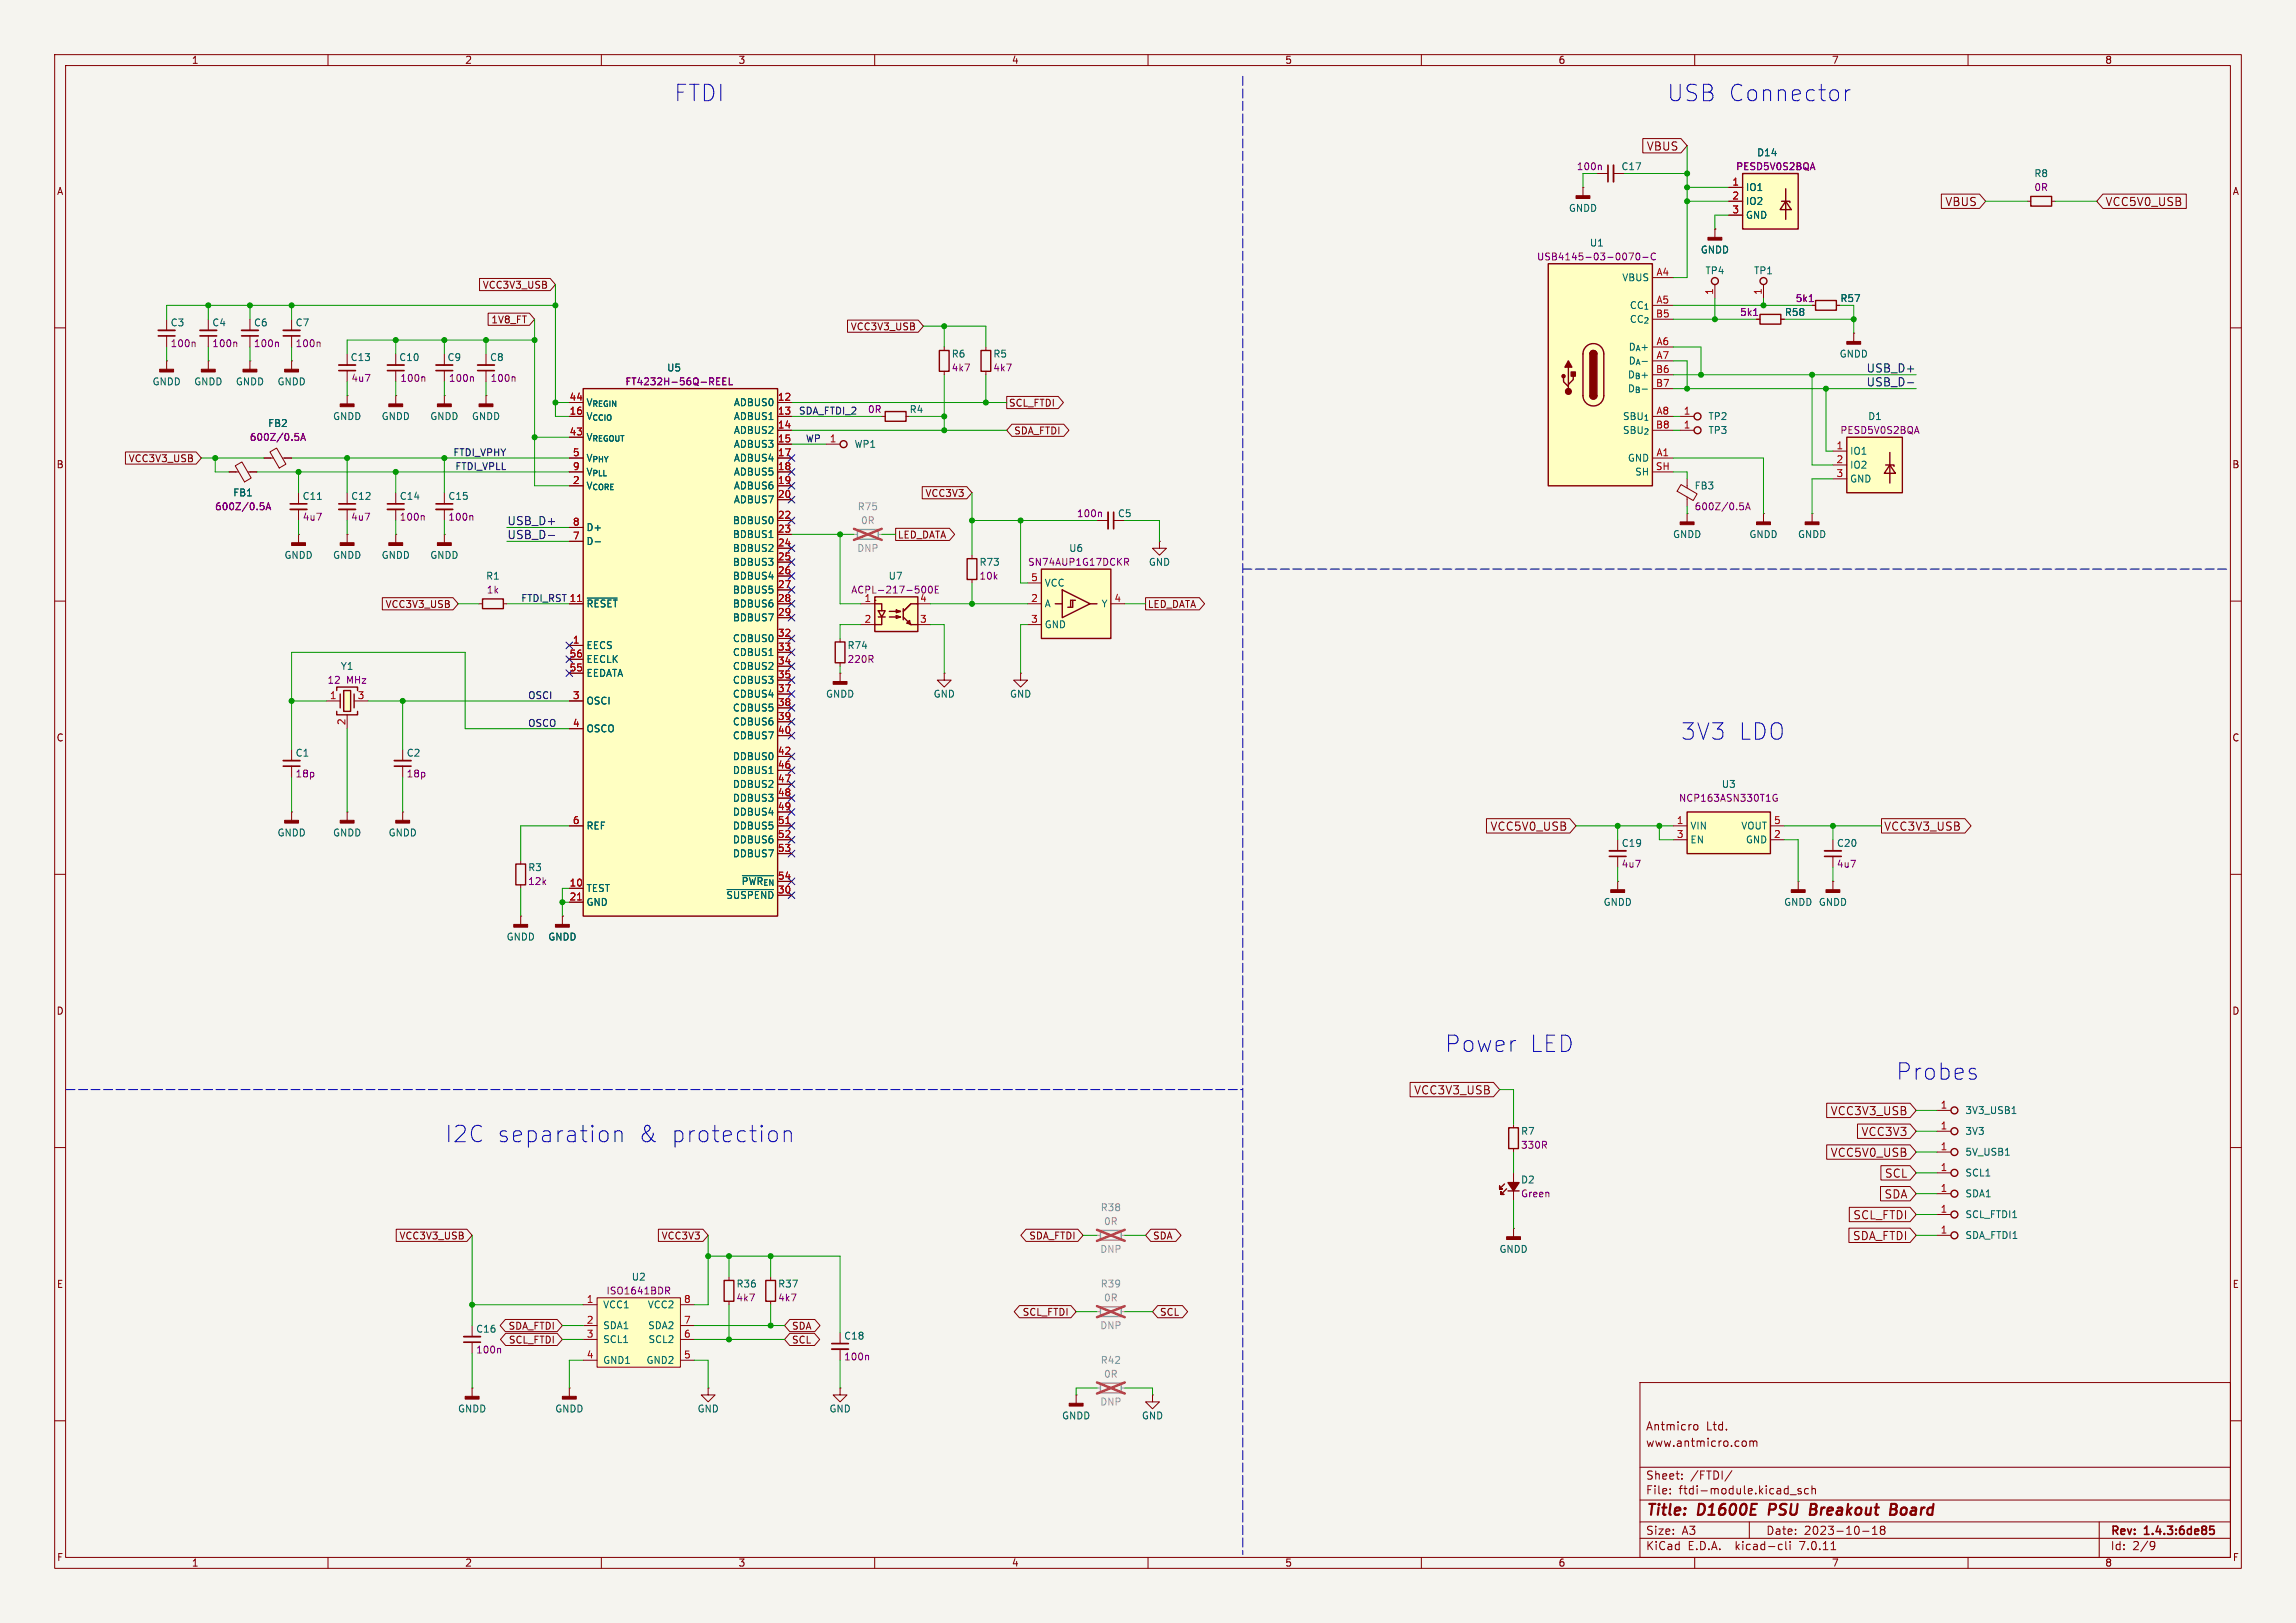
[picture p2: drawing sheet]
<svg xmlns="http://www.w3.org/2000/svg" width="420mm" height="297mm" viewBox="0 0 420 297" stroke-linecap="round" stroke-linejoin="round" font-family="sans-serif">
<defs><g id="words">
<g font-size="4.2" fill="#0000c2">
<text x="123.2" y="18.8">FTDI</text>
<text x="304.8" y="18.8">USB Connector</text>
<text x="307.3" y="135.6">3V3</text>
<text x="317.8" y="135.6">LDO</text>
<text x="264.2" y="192.8">Power</text>
<text x="279.6" y="192.8">LED</text>
<text x="346.7" y="197.9">Probes</text>
<text x="81.3" y="209.3">I2C</text>
<text x="90.7" y="209.3">separation</text>
<text x="116.4" y="209.3">&amp;</text>
<text x="122.2" y="209.3">protection</text>
</g>
<g font-size="2.8" fill="#840000">
<text x="301" y="277.9">Title:</text>
<text x="310.6" y="277.9">D1600E</text>
<text x="324.4" y="277.9">PSU</text>
<text x="332.7" y="277.9">Breakout</text>
<text x="348.2" y="277.9">Board</text>
</g>
<g font-size="2.1" fill="#840000">
<text x="301.2" y="27.8">VBUS</text>
<text x="355.8" y="37.9">VBUS</text>
<text x="385" y="37.9">VCC5V0_USB</text>
<text x="272.6" y="152.2">VCC5V0_USB</text>
<text x="344.5" y="152.2">VCC3V3_USB</text>
<text x="258.6" y="200.5">VCC3V3_USB</text>
<text x="334.8" y="204.3">VCC3V3_USB</text>
<text x="340.4" y="208.1">VCC3V3</text>
<text x="334.8" y="211.9">VCC5V0_USB</text>
<text x="344.7" y="215.7">SCL</text>
<text x="344.7" y="219.5">SDA</text>
<text x="338.9" y="227.1">SDA_FTDI</text>
<text x="338.9" y="223.3">SCL_FTDI</text>
<text x="301" y="262">Antmicro</text>
<text x="312.1" y="262">Ltd.</text>
<text x="301" y="265">www.antmicro.com</text>
<text x="301" y="273.7">File:</text>
<text x="301" y="271">Sheet:</text>
<text x="307.1" y="273.7">ftdi-module.kicad_sch</text>
<text x="309.2" y="271">/FTDI/</text>
<text x="301" y="281.1">Size:</text>
<text x="307.6" y="281.1">A3</text>
<text x="323" y="281.1">Date:</text>
<text x="330" y="281.1">2023-10-18</text>
<text x="386" y="281.3">Rev:</text>
<text x="392.4" y="281.3">1.4.3:6de85</text>
<text x="301" y="283.9">KiCad</text>
<text x="308.7" y="283.9">E.D.A.</text>
<text x="317.6" y="283.9">kicad-cli</text>
<text x="329.5" y="283.9">7.0.11</text>
<text x="386" y="283.9">Id:</text>
<text x="390.1" y="283.9">2/9</text>
</g>
<g font-size="2.1" fill="#0f0f0f">
<text x="341.4" y="68.3">USB_D+</text>
<text x="341.4" y="70.8">USB_D-</text>
<text x="92.7" y="98.8">USB_D-</text>
<text x="92.7" y="96.2">USB_D+</text>
</g>
<g font-size="1.8" fill="#840000">
<text x="35" y="11.9">1</text>
<text x="85" y="11.9">2</text>
<text x="135" y="11.9">3</text>
<text x="185" y="11.9">4</text>
<text x="235" y="11.9">5</text>
<text x="285" y="11.9">6</text>
<text x="335" y="11.9">7</text>
<text x="385" y="11.9">8</text>
<text x="10.3" y="35.9">A</text>
<text x="408.3" y="35.9">A</text>
<text x="88.2" y="53">VCC3V3_USB</text>
<text x="89.8" y="59.4">1V8_FT</text>
<text x="155.5" y="60.6">VCC3V3_USB</text>
<text x="184.5" y="74.6">SCL_FTDI</text>
<text x="185.4" y="79.7">SDA_FTDI</text>
<text x="10.3" y="85.9">B</text>
<text x="23.4" y="84.8">VCC3V3_USB</text>
<text x="408.2" y="85.9">B</text>
<text x="169.2" y="91.1">VCC3V3</text>
<text x="164.1" y="98.7">LED_DATA</text>
<text x="70.4" y="111.4">VCC3V3_USB</text>
<text x="209.9" y="111.4">LED_DATA</text>
<text x="10.3" y="135.9">C</text>
<text x="408.2" y="135.9">C</text>
<text x="10.3" y="185.9">D</text>
<text x="408.2" y="185.9">D</text>
<text x="73" y="227">VCC3V3_USB</text>
<text x="120.9" y="227">VCC3V3</text>
<text x="188.2" y="227">SDA_FTDI</text>
<text x="210.8" y="227">SDA</text>
<text x="10.3" y="235.9">E</text>
<text x="408.3" y="235.9">E</text>
<text x="92.9" y="243.5">SDA_FTDI</text>
<text x="144.8" y="243.5">SDA</text>
<text x="187" y="241">SCL_FTDI</text>
<text x="212.1" y="241">SCL</text>
<text x="93" y="246.1">SCL_FTDI</text>
<text x="144.8" y="246.1">SCL</text>
<text x="10.3" y="285.9">F</text>
<text x="35" y="286.9">1</text>
<text x="85" y="286.9">2</text>
<text x="135" y="286.9">3</text>
<text x="185" y="286.9">4</text>
<text x="235" y="286.9">5</text>
<text x="285" y="286.9">6</text>
<text x="335" y="286.9">7</text>
<text x="385" y="286.9">8</text>
<text x="408.3" y="285.9">F</text>
</g>
<g font-size="1.8" fill="#006464">
<text x="321.3" y="28.8">D14</text>
<text x="296.5" y="31.3">C17</text>
<text x="319.3" y="35.2">IO1</text>
<text x="372" y="32.6">R8</text>
<text x="286.9" y="39">GNDD</text>
<text x="319.3" y="37.7">IO2</text>
<text x="319.3" y="40.2">GND</text>
<text x="290.7" y="45.3">U1</text>
<text x="311" y="46.6">GNDD</text>
<text x="296.6" y="51.7">VBUS</text>
<text x="311.9" y="50.4">TP4</text>
<text x="320.8" y="50.4">TP1</text>
<text x="31.1" y="59.9">C3</text>
<text x="38.7" y="59.9">C4</text>
<text x="46.4" y="59.9">C6</text>
<text x="54" y="59.9">C7</text>
<text x="298" y="56.7">CC_{1}</text>
<text x="298" y="59.3">CC_{2}</text>
<text x="326.4" y="58">R58</text>
<text x="336.6" y="55.5">R57</text>
<text x="174" y="65.6">R6</text>
<text x="181.6" y="65.6">R5</text>
<text x="297.8" y="64.4">D_{A}+</text>
<text x="336.4" y="65.6">GNDD</text>
<text x="27.8" y="70.7">GNDD</text>
<text x="35.4" y="70.7">GNDD</text>
<text x="43.1" y="70.7">GNDD</text>
<text x="50.7" y="70.7">GNDD</text>
<text x="64" y="66.3">C13</text>
<text x="72.9" y="66.3">C10</text>
<text x="81.8" y="66.3">C9</text>
<text x="89.5" y="66.3">C8</text>
<text x="121.9" y="68.2">U5</text>
<text x="297.7" y="69.4">D_{B}+</text>
<text x="297.7" y="72">D_{B}-</text>
<text x="297.8" y="66.9">D_{A}-</text>
<text x="60.8" y="77.1">GNDD</text>
<text x="69.7" y="77.1">GNDD</text>
<text x="78.6" y="77.1">GNDD</text>
<text x="86.2" y="77.1">GNDD</text>
<text x="107.2" y="77.1">V_{CCIO}</text>
<text x="107.2" y="74.5">V_{REGIN}</text>
<text x="134.2" y="74.5">ADBUS0</text>
<text x="134.2" y="77.1">ADBUS1</text>
<text x="166.3" y="75.8">R4</text>
<text x="296.7" y="77.1">SBU_{1}</text>
<text x="312.4" y="77.1">TP2</text>
<text x="341.6" y="77.1">D1</text>
<text x="49" y="78.3">FB2</text>
<text x="107.2" y="80.9">V_{REGOUT}</text>
<text x="134.2" y="79.6">ADBUS2</text>
<text x="134.2" y="82.1">ADBUS3</text>
<text x="156.2" y="82.1">WP1</text>
<text x="296.7" y="79.6">SBU_{2}</text>
<text x="312.4" y="79.6">TP3</text>
<text x="338.3" y="83.4">IO1</text>
<text x="107.2" y="89.8">V_{CORE}</text>
<text x="107.2" y="84.7">V_{PHY}</text>
<text x="107.2" y="87.2">V_{PLL}</text>
<text x="134.2" y="84.7">ADBUS4</text>
<text x="134.2" y="87.2">ADBUS5</text>
<text x="134.2" y="89.8">ADBUS6</text>
<text x="297.7" y="84.7">GND</text>
<text x="299" y="87.2">SH</text>
<text x="309.9" y="89.8">FB3</text>
<text x="338.3" y="86">IO2</text>
<text x="338.3" y="88.5">GND</text>
<text x="42.6" y="91">FB1</text>
<text x="55.3" y="91.7">C11</text>
<text x="64.1" y="91.7">C12</text>
<text x="73" y="91.7">C14</text>
<text x="81.9" y="91.7">C15</text>
<text x="134.2" y="92.3">ADBUS7</text>
<text x="204.4" y="94.8">C5</text>
<text x="107.2" y="99.9">D-</text>
<text x="107.2" y="97.4">D+</text>
<text x="134" y="96.1">BDBUS0</text>
<text x="134" y="98.7">BDBUS1</text>
<text x="134" y="101.2">BDBUS2</text>
<text x="195.5" y="101.2">U6</text>
<text x="305.9" y="98.7">GNDD</text>
<text x="319.9" y="98.7">GNDD</text>
<text x="328.8" y="98.7">GNDD</text>
<text x="51.9" y="102.5">GNDD</text>
<text x="60.8" y="102.5">GNDD</text>
<text x="69.7" y="102.5">GNDD</text>
<text x="78.6" y="102.5">GNDD</text>
<text x="88.8" y="106.3">R1</text>
<text x="134" y="103.7">BDBUS3</text>
<text x="134" y="106.3">BDBUS4</text>
<text x="162.5" y="106.3">U7</text>
<text x="179.1" y="103.7">R73</text>
<text x="191" y="107.5">VCC</text>
<text x="210.1" y="103.7">GND</text>
<text x="107.2" y="111.4">~{RESET}</text>
<text x="134" y="108.8">BDBUS5</text>
<text x="134" y="111.4">BDBUS6</text>
<text x="134" y="113.9">BDBUS7</text>
<text x="191" y="111.4">A</text>
<text x="201.4" y="111.4">Y</text>
<text x="107.2" y="119">EECS</text>
<text x="134" y="117.7">CDBUS0</text>
<text x="154.9" y="119">R74</text>
<text x="191" y="115.2">GND</text>
<text x="62.2" y="122.8">Y1</text>
<text x="107.2" y="124.1">EEDATA</text>
<text x="107.2" y="121.5">EECLK</text>
<text x="134" y="120.2">CDBUS1</text>
<text x="134" y="122.8">CDBUS2</text>
<text x="134" y="125.3">CDBUS3</text>
<text x="107.2" y="129.1">OSCI</text>
<text x="134" y="127.9">CDBUS4</text>
<text x="134" y="130.4">CDBUS5</text>
<text x="151" y="127.9">GNDD</text>
<text x="170.7" y="127.9">GND</text>
<text x="184.7" y="127.9">GND</text>
<text x="107.2" y="134.2">OSCO</text>
<text x="134" y="132.9">CDBUS6</text>
<text x="134" y="135.5">CDBUS7</text>
<text x="54" y="138.7">C1</text>
<text x="74.3" y="138.7">C2</text>
<text x="134" y="139.3">DDBUS0</text>
<text x="134" y="141.8">DDBUS1</text>
<text x="134" y="144.4">DDBUS2</text>
<text x="134" y="146.9">DDBUS3</text>
<text x="134" y="149.5">DDBUS4</text>
<text x="314.9" y="144.4">U3</text>
<text x="50.7" y="153.3">GNDD</text>
<text x="60.8" y="153.3">GNDD</text>
<text x="71" y="153.3">GNDD</text>
<text x="107.2" y="152">REF</text>
<text x="134" y="152">DDBUS5</text>
<text x="134" y="154.5">DDBUS6</text>
<text x="296.6" y="155.2">C19</text>
<text x="309.1" y="152">VIN</text>
<text x="309.1" y="154.5">EN</text>
<text x="318.4" y="152">VOUT</text>
<text x="319.3" y="154.5">GND</text>
<text x="335.9" y="155.2">C20</text>
<text x="96.5" y="159.6">R3</text>
<text x="134" y="157.1">DDBUS7</text>
<text x="107.2" y="163.4">TEST</text>
<text x="107.2" y="166">GND</text>
<text x="132.8" y="164.7">~{SUSPEND}</text>
<text x="135.5" y="162.2">~{PWR_{EN}}</text>
<text x="293.2" y="166">GNDD</text>
<text x="326.3" y="166">GNDD GNDD</text>
<text x="92.6" y="172.3">GNDD</text>
<text x="100.2" y="172.3">GNDD</text>
<text x="278.1" y="207.9">R7</text>
<text x="359.4" y="204.1">3V3_USB1</text>
<text x="359.4" y="207.9">3V3</text>
<text x="359.4" y="211.7">5V_USB1</text>
<text x="359.4" y="215.5">SCL1</text>
<text x="278.1" y="216.8">D2</text>
<text x="359.4" y="219.3">SDA1</text>
<text x="359.4" y="223.1">SCL_FTDI1</text>
<text x="359.4" y="226.9">SDA_FTDI1</text>
<text x="274.2" y="229.5">GNDD</text>
<text x="110.2" y="239.6">VCC1</text>
<text x="115.5" y="234.5">U2</text>
<text x="118.4" y="239.6">VCC2</text>
<text x="134.6" y="235.8">R36</text>
<text x="142.2" y="235.8">R37</text>
<text x="87" y="244.1">C16</text>
<text x="110.2" y="243.4">SDA1</text>
<text x="110.2" y="246">SCL1</text>
<text x="118.5" y="243.4">SDA2</text>
<text x="118.5" y="246">SCL2</text>
<text x="154.3" y="245.3">C18</text>
<text x="110.2" y="249.8">GND1</text>
<text x="118.2" y="249.8">GND2</text>
<text x="83.7" y="258.7">GNDD</text>
<text x="101.5" y="258.7">GNDD</text>
<text x="127.5" y="258.7">GND</text>
<text x="151.6" y="258.7">GND</text>
<text x="194.2" y="259.9">GNDD</text>
<text x="208.8" y="259.9">GND</text>
</g>
<text font-size="1.8" fill="#009600" x="288.3" y="31.3">100n</text>
<g font-size="1.8" fill="#a90000">
<text x="316.8" y="34">1</text>
<text x="316.8" y="36.6">2</text>
<text x="316.8" y="39.1">3</text>
<text x="302.9" y="50.5">A4</text>
<text x="302.8" y="58.2">B5</text>
<text x="302.9" y="55.6">A5</text>
<text x="313.4" y="54" transform="rotate(-90 313.4 54)">1</text>
<text x="322.3" y="54" transform="rotate(-90 322.3 54)">1</text>
<text x="302.9" y="63.2">A6</text>
<text x="302.9" y="65.8">A7</text>
<text x="302.8" y="68.3">B6</text>
<text x="302.8" y="70.9">B7</text>
<text x="104.1" y="75.9">16</text>
<text x="104.1" y="73.4">44</text>
<text x="142.2" y="73.4">12</text>
<text x="142.2" y="75.9">13</text>
<text x="302.9" y="75.9">A8</text>
<text x="307.9" y="75.9">1</text>
<text x="104.1" y="79.8">43</text>
<text x="104.7" y="83.6">5</text>
<text x="142.2" y="78.5">14</text>
<text x="142.2" y="81">15</text>
<text x="142.2" y="83.6">17</text>
<text x="151.7" y="81">1</text>
<text x="302.8" y="78.5">B8</text>
<text x="302.9" y="83.6">A1</text>
<text x="307.9" y="78.5">1</text>
<text x="335.8" y="82.3">1</text>
<text x="104.7" y="88.6">2</text>
<text x="104.7" y="86.1">9</text>
<text x="142.2" y="86.1">18</text>
<text x="142.2" y="88.6">19</text>
<text x="302.8" y="86.1">SH</text>
<text x="335.8" y="84.8">2</text>
<text x="335.8" y="87.4">3</text>
<text x="142.2" y="91.2">20</text>
<text x="142.2" y="95">22</text>
<text x="104.7" y="98.8">7</text>
<text x="104.7" y="96.3">8</text>
<text x="142.2" y="97.5">23</text>
<text x="142.2" y="100.1">24</text>
<text x="142.2" y="102.6">25</text>
<text x="142.2" y="105.2">26</text>
<text x="142.2" y="107.7">27</text>
<text x="188.5" y="106.4">5</text>
<text x="104.1" y="110.2">11</text>
<text x="142.2" y="110.2">28</text>
<text x="142.2" y="112.8">29</text>
<text x="188.5" y="110.2">2</text>
<text x="203.8" y="110.2">4</text>
<text x="104.7" y="117.9">1</text>
<text x="142.2" y="116.6">32</text>
<text x="142.2" y="119.1">33</text>
<text x="158" y="114">2</text>
<text x="168.2" y="114">3</text>
<text x="188.5" y="114">3</text>
<text x="104.1" y="122.9">55</text>
<text x="104.1" y="120.4">56</text>
<text x="142.2" y="121.7">34</text>
<text x="142.2" y="124.2">35</text>
<text x="60.3" y="128">1</text>
<text x="65.3" y="128">3</text>
<text x="104.7" y="128">3</text>
<text x="142.2" y="126.7">37</text>
<text x="142.2" y="129.3">38</text>
<text x="142.2" y="131.8">39</text>
<text x="63.2" y="132.8" transform="rotate(-90 63.2 132.8)">2</text>
<text x="104.7" y="133.1">4</text>
<text x="142.2" y="134.4">40</text>
<text x="142.2" y="138.2">42</text>
<text x="142.2" y="140.7">46</text>
<text x="142.2" y="143.3">47</text>
<text x="142.2" y="145.8">48</text>
<text x="142.2" y="148.3">49</text>
<text x="104.7" y="150.9">6</text>
<text x="142.2" y="150.9">51</text>
<text x="142.2" y="153.4">52</text>
<text x="142.2" y="156">53</text>
<text x="306.6" y="150.9">1</text>
<text x="306.6" y="153.4">3</text>
<text x="324.4" y="153.4">2</text>
<text x="324.4" y="150.9">5</text>
<text x="142.2" y="161">54</text>
<text x="104.1" y="162.3">10</text>
<text x="104.1" y="164.8">21</text>
<text x="142.2" y="163.6">30</text>
<text x="354.9" y="202.9">1</text>
<text x="354.9" y="206.8">1</text>
<text x="354.9" y="210.6">1</text>
<text x="354.9" y="214.4">1</text>
<text x="354.9" y="222">1</text>
<text x="354.9" y="218.2">1</text>
<text x="354.9" y="225.8">1</text>
<text x="107.2" y="238.5">1</text>
<text x="125" y="238.5">8</text>
<text x="107.2" y="242.3">2</text>
<text x="107.2" y="244.9">3</text>
<text x="125" y="244.9">6</text>
<text x="125" y="242.3">7</text>
<text x="107.2" y="248.7">4</text>
<text x="125" y="248.7">5</text>
</g>
<g font-size="1.8" fill="#840084">
<text x="317.5" y="31.3">PESD5V0S2BQA</text>
<text x="372" y="35.2">0R</text>
<text x="281.1" y="47.9">USB4145-03-0070-C</text>
<text x="318.2" y="58">5k1</text>
<text x="328.4" y="55.5">5k1</text>
<text x="31.1" y="63.7">100n</text>
<text x="38.7" y="63.7">100n</text>
<text x="46.4" y="63.7">100n</text>
<text x="54" y="63.7">100n</text>
<text x="64.2" y="70.1">4u7</text>
<text x="73.1" y="70.1">100n</text>
<text x="82" y="70.1">100n</text>
<text x="89.6" y="70.1">100n</text>
<text x="114.3" y="70.7">FT4232H-56Q-REEL</text>
<text x="174" y="68.2">4k7</text>
<text x="181.6" y="68.2">4k7</text>
<text x="158.7" y="75.8">0R</text>
<text x="45.6" y="80.9">600Z/0.5A</text>
<text x="336.5" y="79.6">PESD5V0S2BQA</text>
<text x="39.2" y="93.6">600Z/0.5A</text>
<text x="55.3" y="95.5">4u7</text>
<text x="64.1" y="95.5">4u7</text>
<text x="73" y="95.5">100n</text>
<text x="81.9" y="95.5">100n</text>
<text x="196.9" y="94.8">100n</text>
<text x="309.9" y="93.6">600Z/0.5A</text>
<text x="179.1" y="106.3">10k</text>
<text x="188" y="103.7">SN74AUP1G17DCKR</text>
<text x="89" y="108.8">1k</text>
<text x="155.6" y="108.8">ACPL-217-500E</text>
<text x="158" y="110.2">1</text>
<text x="168.2" y="110.2">4</text>
<text x="59.8" y="125.3">12</text>
<text x="63.4" y="125.3">MHz</text>
<text x="154.9" y="121.5">220R</text>
<text x="54" y="142.5">18p</text>
<text x="74.3" y="142.5">18p</text>
<text x="307" y="146.9">NCP163ASN330T1G</text>
<text x="296.5" y="159">4u7</text>
<text x="335.9" y="159">4u7</text>
<text x="96.5" y="162.2">12k</text>
<text x="278.1" y="210.4">330R</text>
<text x="278.1" y="219.3">Green</text>
<text x="110.8" y="237.1">ISO1641BDR</text>
<text x="134.6" y="238.4">4k7</text>
<text x="142.2" y="238.4">4k7</text>
<text x="87" y="247.9">100n</text>
<text x="154.3" y="249.1">100n</text>
</g>
<g font-size="1.8" fill="#0f0f0f">
<text x="146" y="75.9">SDA_FTDI_2</text>
<text x="82.8" y="83.6">FTDI_VPHY</text>
<text x="147.3" y="81">WP</text>
<text x="83.2" y="86.1">FTDI_VPLL</text>
<text x="95.2" y="110.2">FTDI_RST 11</text>
<text x="96.5" y="128">OSCI</text>
<text x="96.5" y="133.1">OSCO</text>
</g>
<g font-size="1.8" fill="#939391">
<text x="156.8" y="93.6">R75</text>
<text x="201.3" y="221.8">R38</text>
<text x="201.3" y="235.8">R39</text>
<text x="201.3" y="249.8">R42</text>
</g>
<g font-size="1.8" fill="#9c9b98">
<text x="156.7" y="101.2">DNP</text>
<text x="157.4" y="96.1">0R</text>
<text x="201.9" y="224.4">0R</text>
<text x="201.2" y="229.5">DNP</text>
<text x="201.9" y="238.4">0R</text>
<text x="201.2" y="243.4">DNP</text>
<text x="201.2" y="257.4">DNP</text>
<text x="201.9" y="252.3">0R</text>
</g>
</g></defs>
<path d="M0 0h420v297h-420z" fill="#f5f4ef" stroke="#f5f4ef" stroke-width=".18"/>
<g fill="none" stroke="#840000" stroke-width=".18">
<path d="M10 10h400v277h-400zM12 12h396v273h-396zM60 10v2M110 10v2M160 10v2M210 10v2M260 10v2M310 10v2M360 10v2M10 60h2M408 60h2M10 110h2"/>
<path d="M408 110h2M10 160h2M408 160h2M10 210h2M408 210h2M10 260h2M300 253h108v32h-108zM408 260h2M300 278.5h108M300 274.5h108M300 268.5h108M305.5 273.2v.2"/>
<path d="M305.5 272.5v.1M307.7 270.5v.2M307.7 269.8v.1M309.9 260.8l.4-.1 .3 .3v.4l-.2 .2-.3 .1-.2-.2M316.8 269.1l-1.3 1.9M319.2 263.7l.2 .3v.4l-.2 .3M320 278.5v3M320.1 263.8l.4-.1 .2 .2M320.1 263.7v1M320.7 263.9l.2-.2 .4 .1 .1 .9M320.7 263.9v.8M327.4 273.5h1.2"/>
<path d="M329.4 272.5l-.3-.1-.2 .2v.2l.5 .2v.3h-.5M330.8 272.5l-.4-.1-.3 .3v.4l.1 .2h.6M331.4 272.5l.3-.1 .3 .1 .1 .9M331.4 271.9v1.5M342.5 279.7l.4-.4v1.5M344.2 279.9l-.3 .3v.3l.3 .3h.3l.3-.3-.1-.4-.2-.2M344.2 279.9l-.3-.3 .3-.3h.3l.3 .3-.3 .3M344.2 279.9h.3M384 278.5v6.5M60 285v2M110 285v2M160 285v2"/>
<path d="M210 285v2M260 285v2M300 281.5h108M310 285v2M325.6 282.6l.4 .1M326 283.5l-.4 .1M326.7 282.1v1.3l.2 .2M327.4 282.1v.1M327.4 282.6v1M334.9 283.6h.9M340.7 280.2h1.2M342.5 280.8h.9"/>
<path d="M360 285v2M393.6 282.1l.5 .1a.99 .99 0 0 1-.4 1.4h-.3M394.2 282.7l-.3 .3h-.3"/>
</g>
<path d="M404.3 279.3h.7M404.3 279.9h.5l.2 .2-.1 .6h-.6" fill="none" stroke="#840000" stroke-width=".3"/>
<path d="M323.8 275.2l-.3 2M331.2 276.2h.6M331.3 275.2h.7M331.8 276.2l.3 .1M332 277.1l-.9 .1M332 276.1l-.2 .1M345.8 276.2h.7M346 275.2h.6a.49 .49 0 0 1 .4 .5 .49 .49 0 0 1-.5 .5M346.5 276.2l.3 .1a.58 .58 0 0 1-.3 .9h-.8" fill="none" stroke="#840000" stroke-width=".4"/>
<path d="M322.6 94v1.5z" fill="#ffffc2"/>
<path d="M321.3 95.5h2.5v.5h-2.5z" fill="#840000" stroke="#840000" stroke-width=".18"/>
<path d="M321.3 58.4h.6M322.6 52.1v2.5M325.8 58.4h.6M322.6 94h.1M322.6 94v1.5" fill="none" stroke="#840000" stroke-width=".18"/>
<g fill="none" stroke="#840000" stroke-width=".25">
<path d="M321.9 57.5h3.9v1.8h-3.9z"/>
<circle cx="322.6" cy="51.4" r=".63"/>
</g>
<path d="M320.8 57.7h.7" fill="none" stroke="#840084" stroke-width=".18"/>
<path d="M313.7 41.9v1.5z" fill="#ffffc2"/>
<path d="M312.4 43.4h2.6v.5h-2.6z" fill="#840000" stroke="#840000" stroke-width=".18"/>
<path d="M313.7 41.9h.1M313.7 41.9v1.5" fill="none" stroke="#840000" stroke-width=".18"/>
<path d="M86.4 254v1.5z" fill="#ffffc2"/>
<path d="M85.1 255.5h2.5v.5h-2.5z" fill="#840000" stroke="#840000" stroke-width=".18"/>
<path d="M86.4 254h.1M86.4 242.6v2M86.4 245.6v2M86.4 254v1.5" fill="none" stroke="#840000" stroke-width=".18"/>
<path d="M84.8 245.6h3.1" fill="none" stroke="#840000" stroke-width=".3"/>
<path d="M84.8 244.6h3.1" fill="none" stroke="#840000" stroke-width=".33"/>
<path d="M91.4 246.7l.2 .2v.7" fill="none" stroke="#840084" stroke-width=".18"/>
<path d="M104.1 254v1.5z" fill="#ffffc2"/>
<path d="M102.9 255.5h2.5v.5h-2.5z" fill="#840000" stroke="#840000" stroke-width=".18"/>
<path d="M104.1 254h.1M104.1 254v1.5" fill="none" stroke="#840000" stroke-width=".18"/>
<path d="M339.1 61v1.5z" fill="#ffffc2"/>
<path d="M337.8 62.5h2.6v.5h-2.6z" fill="#840000" stroke="#840000" stroke-width=".18"/>
<path d="M331.5 55.9h.6M335.9 55.9h.6M339.1 61h.1M339.1 61v1.5" fill="none" stroke="#840000" stroke-width=".18"/>
<path d="M332.1 55h3.8v1.8h-3.8z" fill="none" stroke="#840000" stroke-width=".25"/>
<path d="M331 55.2h.7" fill="none" stroke="#840084" stroke-width=".18"/>
<path d="M308.6 94v1.5z" fill="#ffffc2"/>
<path d="M307.3 95.5h2.6v.5h-2.6z" fill="#840000" stroke="#840000" stroke-width=".18"/>
<path d="M313.7 52.1v2.5M308.6 94h.1M308.6 94v1.5" fill="none" stroke="#840000" stroke-width=".18"/>
<circle cx="313.7" cy="51.4" r=".63" fill="none" stroke="#840000" stroke-width=".25"/>
<path d="M331.5 94v1.5z" fill="#ffffc2"/>
<path d="M330.2 95.5h2.5v.5h-2.5z" fill="#840000" stroke="#840000" stroke-width=".18"/>
<g fill="none" stroke="#840000" stroke-width=".18">
<path d="M307.5 88.7l2.9 1.7-.7 1.2-2.9-1.7zM308.6 87.6v1.7M308.6 91v1.7M331.5 94h.1M331.5 94v1.5M335.3 82.6h2.5M335.3 85.1h2.5M335.3 87.6h2.5M295.9 153.7v2M295.9 156.7v2.1M106.7 238.8h2.5M109.2 237.5h15.3v12.7h-15.3z"/>
<path d="M124.5 238.8h2.5M133.3 233.7v.6M133.3 238.1v.7M141 233.7v.6M141 238.1v.7M106.7 242.6h2.5M106.7 245.1h2.5M106.7 248.9h2.5M124.5 242.6h2.5M124.5 245.1h2.5M124.5 248.9h2.5M129.5 254v1.3h1.3l-1.3 1.2-1.2-1.2h1.2"/>
<path d="M129.5 254h.1"/>
</g>
<g fill="#ffffc2" stroke="#ffffc2" stroke-width=".18">
<path d="M337.8 80h10.2v10.2h-10.2z"/>
<path d="M109.2 237.5h15.3v12.7h-15.3z"/>
</g>
<path d="M337.8 80h10.2v10.2h-10.2zM344.9 85.1h1.6v.2M345.7 85.1l1 1.5h-2zM345.7 82.8v5.6M132.5 234.3h1.7v3.8h-1.7zM140.1 234.3h1.8v3.8h-1.8z" fill="none" stroke="#840000" stroke-width=".25"/>
<path d="M350.6 78l.4 1.3M318.3 92h.6M318.4 92.5h.3l.2 .2v.5l-.5 .1M319.3 93.3l.4-1.3 .5 1.3M319.4 92.9h.6M121.8 235.5h.5l.2 .3-.1 .3-.6 .1M122.1 236.2l.4 .6" fill="none" stroke="#840084" stroke-width=".18"/>
<path d="M294.4 156.7h3" fill="none" stroke="#840000" stroke-width=".3"/>
<path d="M294.4 155.7h3" fill="none" stroke="#840000" stroke-width=".33"/>
<path d="M30.5 66v1.6z" fill="#ffffc2"/>
<path d="M29.2 67.6h2.5v.5h-2.5z" fill="#840000" stroke="#840000" stroke-width=".18"/>
<path d="M30.5 66h.1M30.5 66v1.6M151.1 81.3h2.6M153.7 116.8v.7M153.7 121.3v.6" fill="none" stroke="#840000" stroke-width=".18"/>
<g fill="none" stroke="#840000" stroke-width=".25">
<path d="M152.8 117.5h1.8v3.8h-1.8z"/>
<circle cx="154.3" cy="81.3" r=".63"/>
</g>
<path d="M156.8 96.9h3.9v1.8h-3.9z" fill="none" stroke="#9c9b98" stroke-width=".25"/>
<path d="M156.2 97.8h.6M160.7 97.8h.6" fill="none" stroke="#9c9b98" stroke-width=".18"/>
<path d="M156.2 96.8l5.1 2M161.3 96.8l-5.1 2" fill="none" stroke="#eb3a3d" stroke-width=".46"/>
<path d="M45.7 66v1.6z" fill="#ffffc2"/>
<path d="M44.4 67.6h2.6v.5h-2.6z" fill="#840000" stroke="#840000" stroke-width=".18"/>
<path d="M45.7 66h.1M45.7 66v1.6" fill="none" stroke="#840000" stroke-width=".18"/>
<path d="M53.3 66v1.6z" fill="#ffffc2"/>
<path d="M52.1 67.6h2.5v.5h-2.5z" fill="#840000" stroke="#840000" stroke-width=".18"/>
<g fill="none" stroke="#840000" stroke-width=".18">
<path d="M45.7 58.4v2.1M53.3 58.4v2.1M45.7 61.5v2M53.3 66h.1M53.3 61.5v2M53.3 66v1.6M307.3 78.7h2.6M41.9 86.4h1.8M43 85.2l1.2-.7 1.7 3-1.2 .7zM45.3 86.4h1.7M48.3 83.8h1.7M49.4 82.7l1.2-.7 1.7 2.9-1.2 .7z"/>
<path d="M51.7 83.8h1.6"/>
</g>
<path d="M44.2 61.5h3M51.8 61.5h3.1" fill="none" stroke="#840000" stroke-width=".3"/>
<path d="M44.2 60.5h3M51.8 60.5h3.1" fill="none" stroke="#840000" stroke-width=".33"/>
<path d="M50.7 62.6l.2 .2v.6M54 79.3h.6M54.1 79.8h.3l.2 .2-.1 .5-.4 .1M58.4 62.6l.1 .2v.6M47.6 92h.6M47.8 92.5h.3l.2 .2-.1 .5-.4 .1M48.7 93.3l.4-1.3 .4 1.3M48.8 92.9h.6M55 80.6l.4-1.3 .5 1.3M55.1 80.2h.6" fill="none" stroke="#840084" stroke-width=".18"/>
<circle cx="310.5" cy="78.7" r=".63" fill="none" stroke="#840000" stroke-width=".25"/>
<path d="M38.1 66v1.6z" fill="#ffffc2"/>
<path d="M36.8 67.6h2.6v.5h-2.6z" fill="#840000" stroke="#840000" stroke-width=".18"/>
<path d="M30.5 58.4v2.1M38.1 58.4v2.1M30.5 61.5v2M38.1 66h.1M38.1 61.5v2M38.1 66v1.6" fill="none" stroke="#840000" stroke-width=".18"/>
<path d="M29 61.5h3M36.6 61.5h3" fill="none" stroke="#840000" stroke-width=".3"/>
<path d="M29 60.5h3M36.6 60.5h3" fill="none" stroke="#840000" stroke-width=".33"/>
<path d="M35.5 62.6l.2 .2v.6M43.1 62.6l.2 .2v.6" fill="none" stroke="#840084" stroke-width=".18"/>
<path d="M276.9 224.8v1.5z" fill="#ffffc2"/>
<path d="M275.6 226.3h2.5v.5h-2.5z" fill="#840000" stroke="#840000" stroke-width=".18"/>
<path d="M370.8 36.8h.7M375.3 36.8h.6M54.6 90.2v2M54.6 93.2v2.1M276.9 205.7v.7M276.9 210.2v.6M276.9 214.6v1.9M276.9 217.8v1.9M276.9 224.8h.1M276.9 224.8v1.5" fill="none" stroke="#840000" stroke-width=".18"/>
<path d="M371.5 35.9h3.8v1.8h-3.8zM275.2 216.7l-.9 .9v-.6v.6h.5h-.5M275.6 217.6l-1 1v-.5v.5h.5h-.5M275.8 217.9h2.1M276 206.4h1.7v3.8h-1.7z" fill="none" stroke="#840000" stroke-width=".25"/>
<path d="M275.8 216.4h2.1l-1 1.5z" fill="#840000" stroke="#840000" stroke-width=".25"/>
<path d="M53.1 92.2h3" fill="none" stroke="#840000" stroke-width=".3"/>
<path d="M53.1 93.2h3" fill="none" stroke="#840000" stroke-width=".33"/>
<path d="M58.1 91.4h.7" fill="none" stroke="#006464" stroke-width=".18"/>
<path d="M63.5 148.6v1.5z" fill="#ffffc2"/>
<path d="M62.2 150.1h2.6v.5h-2.6z" fill="#840000" stroke="#840000" stroke-width=".18"/>
<path d="M161.3 76.2h.6M165.7 76.2h.7M63.5 148.6h.1M63.5 148.6v1.5" fill="none" stroke="#840000" stroke-width=".18"/>
<path d="M161.9 75.3h3.8v1.8h-3.8z" fill="none" stroke="#840000" stroke-width=".25"/>
<path d="M102.9 167.6v1.6z" fill="#ffffc2"/>
<path d="M101.6 169.2h2.5v.5h-2.5z" fill="#840000" stroke="#840000" stroke-width=".18"/>
<path d="M102.9 167.6h.1M102.9 167.6v1.6" fill="none" stroke="#840000" stroke-width=".18"/>
<path d="M95.2 167.6v1.6z" fill="#ffffc2"/>
<path d="M94 169.2h2.5v.5h-2.5z" fill="#840000" stroke="#840000" stroke-width=".18"/>
<path d="M180.3 63.5v.6M180.3 67.9v.7M177.8 101.6v.6M177.8 106v.7M95.2 167.6h.1M95.2 167.6v1.6" fill="none" stroke="#840000" stroke-width=".18"/>
<path d="M179.5 64.1h1.7v3.8h-1.7zM176.9 102.2h1.8v3.8h-1.8z" fill="none" stroke="#840000" stroke-width=".25"/>
<g fill="#ffffc2">
<path d="M193 110.5h1.3z"/>
<path d="M195.8 109.9v1.2z"/>
<path d="M195.3 111.1h.9z"/>
<path d="M196.2 109.9v1.2z"/>
<path d="M195.8 109.9h.9z"/>
<path d="M199.4 110.5h1.3z"/>
<path d="M194.3 108l5.1 2.5-5.1 2.5z"/>
</g>
<path d="M190.5 104.1h12.7v12.7h-12.7z" fill="#ffffc2" stroke="#ffffc2" stroke-width=".18"/>
<path d="M190.5 104.1h12.7v12.7h-12.7zM193 110.5h1.3M194.3 108l5.1 2.5-5.1 2.5zM196.2 109.9v1.2h-.9M196.7 109.9h-.9v1.2M199.4 110.5h1.3" fill="none" stroke="#840000" stroke-width=".25"/>
<path d="M200.7 95.3h2M203.7 95.3h2M188 110.5h2.5M188 114.3h2.5M188 106.7h2.5M203.2 110.5h2.5M53.3 137.2v2M53.3 140.2v2" fill="none" stroke="#840000" stroke-width=".18"/>
<path d="M201.3 93.7l.2 .2v.7M205.7 102.2h.5l.2 .2-.1 .4h-.6M206 102.8l.4 .6" fill="none" stroke="#840084" stroke-width=".18"/>
<path d="M203.7 93.7v3.1M51.8 140.2h3.1" fill="none" stroke="#840000" stroke-width=".3"/>
<path d="M202.7 93.7v3.1M51.8 139.2h3.1" fill="none" stroke="#840000" stroke-width=".33"/>
<path d="M53.3 148.6v1.5z" fill="#ffffc2"/>
<path d="M52.1 150.1h2.5v.5h-2.5z" fill="#840000" stroke="#840000" stroke-width=".18"/>
<path d="M53.3 148.6h.1M53.3 148.6v1.5" fill="none" stroke="#840000" stroke-width=".18"/>
<path d="M160.7 112.9h1.2z" fill="#ffffc2"/>
<path d="M162.7 112.9h2M162.7 111.9h2M165.2 111.4v2" fill="none" stroke="#ffffc2" stroke-width=".18"/>
<g fill="#ffffc2">
<path d="M165.2 112.9l1.3 1.3z"/>
<path d="M166.5 110.6l-1.3 1.3z"/>
<path d="M166.4 114l.2 .3z"/>
<path d="M166.6 110.5l-1.2 1.3z"/>
<path d="M166.6 114.3h1.3z"/>
<path d="M166.6 110.5h1.3z"/>
<path d="M161.3 113v1.3h-1.3z"/>
<path d="M160 110.5h1.3v1.3z"/>
<path d="M160.7 111.8h1.2l-.6 1.1z"/>
<path d="M164 112.6l.7 .3-.7 .3z"/>
<path d="M164 111.6l.7 .3-.7 .2z"/>
<path d="M165.9 114l.5-.5 .1 .7z"/>
</g>
<path d="M160 109.9h.1M62.2 127v2.5M64.8 127v2.5" fill="none" stroke="#ffffc2" stroke-width=".18"/>
<g fill="#ffffc2" stroke="#ffffc2" stroke-width=".18">
<path d="M160 109.2h7.9v6.4h-7.9z"/>
<path d="M62.9 126.4h1.2v3.8h-1.2z"/>
</g>
<g fill="none" stroke="#840000" stroke-width=".25">
<path d="M160 109.2h7.9v6.4h-7.9zM160 110.5h1.3v1.3M160 109.9h.1M160.7 111.8h1.2l-.6 1.1zM160.7 112.9h1.2M161.3 113v1.3h-1.3M162.7 112.9h2M162.7 111.9h2M164 112.6l.7 .3-.7 .3zM164 111.6l.7 .3-.7 .2zM165.2 111.4v2M165.2 112.9l1.4 1.4h1.3"/>
<path d="M165.9 114l.5-.5 .1 .7zM167.9 110.5h-1.3l-1.4 1.4M61.6 130.2v.6h3.8v-.6M61.6 126.4v-.7h3.8v.7M62.2 127v2.5M62.9 126.4h1.2v3.8h-1.2zM64.8 127v2.5"/>
</g>
<path d="M157.5 110.5h2.5M157.5 114.3h2.5M167.6 110.5h2.6M167.6 114.3h2.6M59.7 128.3h2.5M63.5 130.8v2.6M64.8 128.3h2.5M73.7 137.2v2M73.7 140.2v2" fill="none" stroke="#840000" stroke-width=".18"/>
<path d="M168.9 107.3a.69 .69 0 0 1 .3 1.1M170 107.3h.1a.68 .68 0 0 1 .5 .6 .68 .68 0 0 1-.5 .6 .84 .84 0 0 1-.1-1.2zM171.1 107.9h.4M171.7 107.3h-.6v1.2h.6" fill="none" stroke="#840084" stroke-width=".18"/>
<path d="M72.1 140.2h3.1" fill="none" stroke="#840000" stroke-width=".3"/>
<path d="M72.1 139.2h3.1" fill="none" stroke="#840000" stroke-width=".33"/>
<path d="M73.7 148.6v1.5z" fill="#ffffc2"/>
<path d="M72.4 150.1h2.5v.5h-2.5z" fill="#840000" stroke="#840000" stroke-width=".18"/>
<path d="M73.7 148.6h.1M73.7 148.6v1.5" fill="none" stroke="#840000" stroke-width=".18"/>
<path d="M81.3 97.8v1.5z" fill="#ffffc2"/>
<path d="M80 99.3h2.5v.5h-2.5z" fill="#840000" stroke="#840000" stroke-width=".18"/>
<path d="M81.3 97.8h.1M81.3 97.8v1.5M87.6 110.5h.7M92.1 110.5h.6" fill="none" stroke="#840000" stroke-width=".18"/>
<path d="M88.3 109.6h3.8v1.8h-3.8z" fill="none" stroke="#840000" stroke-width=".25"/>
<path d="M54.6 97.8v1.5z" fill="#ffffc2"/>
<path d="M53.3 99.3h2.6v.5h-2.6z" fill="#840000" stroke="#840000" stroke-width=".18"/>
<path d="M54.6 97.8h.1M54.6 97.8v1.5" fill="none" stroke="#840000" stroke-width=".18"/>
<path d="M63.5 97.8v1.5z" fill="#ffffc2"/>
<path d="M62.2 99.3h2.6v.5h-2.6z" fill="#840000" stroke="#840000" stroke-width=".18"/>
<path d="M63.5 97.8h.1M63.5 97.8v1.5" fill="none" stroke="#840000" stroke-width=".18"/>
<path d="M72.4 97.8v1.5z" fill="#ffffc2"/>
<path d="M71.1 99.3h2.6v.5h-2.6z" fill="#840000" stroke="#840000" stroke-width=".18"/>
<path d="M307.3 76.2h2.6M72.4 97.8h.1M72.4 97.8v1.5" fill="none" stroke="#840000" stroke-width=".18"/>
<path d="M201.3 253.1h3.8v1.8h-3.8z" fill="none" stroke="#9c9b98" stroke-width=".25"/>
<path d="M200.7 254h.6M205.1 254h.6" fill="none" stroke="#9c9b98" stroke-width=".18"/>
<path d="M200.7 253l5 2M205.7 253l-5 2" fill="none" stroke="#eb3a3d" stroke-width=".46"/>
<circle cx="310.5" cy="76.2" r=".63" fill="none" stroke="#840000" stroke-width=".25"/>
<g fill="#ffffc2" stroke="#ffffc2" stroke-width=".18">
<path d="M283.2 48.3h19.1v40.6h-19.1z"/>
<path d="M289.6 72.4h3.8a1.91 1.91 0 0 1-1.9 1.9 1.91 1.91 0 0 1-1.9-1.9z"/>
<path d="M290.8 72.4h1.3a.64 .64 0 0 1-.6 .6 .64 .64 0 0 1-.7-.6z"/>
<path d="M291 64.3a.64 .64 0 0 1 .7-.1 .64 .64 0 0 1 .4 .6h-1.3z"/>
<path d="M290.1 63.4a1.9 1.9 0 0 1 2.1-.4 1.9 1.9 0 0 1 1.2 1.8h-3.8l.1-.7z"/>
</g>
<path d="M286.9 67.2v4.3M289.6 64.8v7.6M293.4 64.8v7.6" fill="none" stroke="#ffffc2" stroke-width=".18"/>
<g fill="#ffffc2">
<path d="M286 69.2l.9 1.5-.9-.8z"/>
<path d="M287.8 68.8v.7l-.9 .9z"/>
</g>
<path d="M283.2 48.3h19.1v40.6h-19.1zM286 69.2v.7l.9 .8M286.9 67.2v4.3M287.8 68.8v.7l-.9 .9M290.1 63.4a1.9 1.9 0 0 1 2.1-.4 1.9 1.9 0 0 1 1.2 1.8v7.6a1.91 1.91 0 0 1-1.9 1.9 1.91 1.91 0 0 1-1.9-1.9v-7.8l.1-.6zM290.8 72.4a.64 .64 0 0 0 .7 .6 .64 .64 0 0 0 .6-.6M290.8 64.8a.64 .64 0 0 1 .7-.7 .64 .64 0 0 1 .6 .7M308.6 148.6h15.2v7.6h-15.2z" fill="none" stroke="#840000" stroke-width=".25"/>
<g fill="#840000" stroke="#840000" stroke-width=".25">
<path d="M287.4 68.1h.8v.7h-.8z"/>
<path d="M290.8 72.4h1.3a.64 .64 0 0 1-.6 .6 .64 .64 0 0 1-.7-.6z"/>
<path d="M290.8 64.8h1.3v7.6h-1.3z"/>
<path d="M291 64.3a.64 .64 0 0 1 .7-.1 .64 .64 0 0 1 .4 .6h-1.3z"/>
<path d="M286.9 66l.6 1.2h-1.2z"/>
<circle cx="286" cy="68.8" r=".28"/>
<circle cx="286.9" cy="71.6" r=".52"/>
</g>
<g fill="none" stroke="#840000" stroke-width=".18">
<path d="M302.3 50.8h3.8M302.3 55.9h3.8M302.3 58.4h3.8M302.3 63.5h3.8M302.3 66h3.8M302.3 76.2h3.8M302.3 68.6h3.8M302.3 71.1h3.8M302.3 78.7h3.8M302.3 83.8h3.8M302.3 86.4h3.8M306.1 151.1h2.5"/>
<path d="M306.1 153.7h2.5M323.8 151.1h2.6M323.8 153.7h2.6M335.3 153.7v2M335.3 156.7v2.1"/>
</g>
<path d="M298 46.3h.8l-.5 1.3M299.4 46.4l.1-.1a.68 .68 0 0 1 .5 .6 .68 .68 0 0 1-.5 .7l-.3-.5zM300.5 47.1h1M302.8 46.4a.6 .6 0 0 0-.8 .4 .6 .6 0 0 0 .6 .8l.2-.2M325 145.4a.59 .59 0 0 0-.7 .6 .59 .59 0 0 0 .7 .6l.1-.5h-.3" fill="none" stroke="#840084" stroke-width=".18"/>
<path d="M201.3 225.2h3.8v1.7h-3.8z" fill="none" stroke="#9c9b98" stroke-width=".25"/>
<path d="M200.7 226.1h.6M205.1 226.1h.6" fill="none" stroke="#9c9b98" stroke-width=".18"/>
<path d="M200.7 225l5 2.1M205.7 225l-5 2.1" fill="none" stroke="#eb3a3d" stroke-width=".46"/>
<path d="M333.8 156.7h3" fill="none" stroke="#840000" stroke-width=".3"/>
<path d="M333.8 155.7h3" fill="none" stroke="#840000" stroke-width=".33"/>
<path d="M308.6 148.6h15.2v7.6h-15.2z" fill="#ffffc2" stroke="#ffffc2" stroke-width=".18"/>
<path d="M153.7 123.2v1.5z" fill="#ffffc2"/>
<path d="M152.4 124.7h2.5v.5h-2.5z" fill="#840000" stroke="#840000" stroke-width=".18"/>
<path d="M153.7 123.2h.1M153.7 123.2v1.5M172.7 123.2v1.3h1.3l-1.3 1.2-1.3-1.2h1.3M172.7 123.2h.1M186.7 123.2v1.3h1.3l-1.3 1.2-1.3-1.2h1.3M186.7 123.2h.1" fill="none" stroke="#840000" stroke-width=".18"/>
<path d="M88.9 72.4v1.5z" fill="#ffffc2"/>
<path d="M87.6 73.9h2.6v.5h-2.6z" fill="#840000" stroke="#840000" stroke-width=".18"/>
<path d="M88.9 72.4h.1M88.9 72.4v1.5M95.2 157.5v.6M95.2 161.9v.7M153.7 243.8v2.1M153.7 246.9v2" fill="none" stroke="#840000" stroke-width=".18"/>
<path d="M94.4 158.1h1.7v3.8h-1.7z" fill="none" stroke="#840000" stroke-width=".25"/>
<path d="M152.1 245.9h3.1" fill="none" stroke="#840000" stroke-width=".3"/>
<path d="M152.1 246.9h3.1" fill="none" stroke="#840000" stroke-width=".33"/>
<path d="M158.7 248l.2 .2v.7" fill="none" stroke="#840084" stroke-width=".18"/>
<path d="M201.3 239.1h3.8v1.8h-3.8z" fill="none" stroke="#9c9b98" stroke-width=".25"/>
<path d="M200.7 240h.6M205.1 240h.6" fill="none" stroke="#9c9b98" stroke-width=".18"/>
<path d="M200.7 239l5 2M205.7 239l-5 2" fill="none" stroke="#eb3a3d" stroke-width=".46"/>
<path d="M196.8 255.3v1.5z" fill="#ffffc2"/>
<path d="M195.6 256.8h2.5v.5h-2.5z" fill="#840000" stroke="#840000" stroke-width=".18"/>
<g fill="none" stroke="#840000" stroke-width=".18">
<path d="M104.1 73.7h2.6M104.1 76.2h2.6M142.2 73.7h2.6M142.2 76.2h2.6M142.2 78.7h2.6M172.7 63.5v.6M172.7 67.9v.7M104.1 83.8h2.6M104.1 86.4h2.6M104.1 88.9h2.6M104.1 80h2.6M104.1 99.1h2.6"/>
<path d="M104.1 96.5h2.6M142.2 81.3h2.6M142.2 83.8h2.6M142.2 86.4h2.6M142.2 88.9h2.6M142.2 91.4h2.6M142.2 95.3h2.6M142.2 97.8h2.6M104.1 118.1h2.6M104.1 110.5h2.6M142.2 110.5h2.6M142.2 100.3h2.6"/>
<path d="M142.2 102.9h2.6M142.2 105.4h2.6M142.2 108h2.6M142.2 113h2.6M142.2 116.8h2.6M142.2 119.4h2.6M104.1 128.3h2.6M104.1 133.4h2.6M104.1 123.2h2.6M104.1 120.7h2.6M142.2 121.9h2.6M142.2 124.5h2.6"/>
<path d="M142.2 127h2.6M142.2 129.5h2.6M142.2 132.1h2.6M142.2 134.6h2.6M142.2 138.4h2.6M104.1 151.1h2.6M142.2 141h2.6M142.2 143.5h2.6M142.2 146.1h2.6M142.2 148.6h2.6M142.2 151.1h2.6M142.2 153.7h2.6"/>
<path d="M142.2 156.2h2.6M104.1 162.6h2.6M104.1 165.1h2.6M142.2 163.8h2.6M153.7 254v1.3h1.2l-1.2 1.2-1.3-1.2h1.3M153.7 254h.1M196.8 255.3h.1M196.8 255.3v1.5M210.8 255.3v1.2h1.3l-1.3 1.3-1.3-1.3h1.3M210.8 255.3h.1"/>
</g>
<path d="M106.7 71.1h35.5v96.5h-35.5z" fill="#ffffc2" stroke="#ffffc2" stroke-width=".18"/>
<path d="M106.7 71.1h35.5v96.5h-35.5zM171.8 64.1h1.8v3.8h-1.8z" fill="none" stroke="#840000" stroke-width=".25"/>
<path d="M108.9 99.2h.9M140.7 98.4h.7M107.4 109.4h5.5M133 162.8h8.5M135.8 160.2h5.7" fill="none" stroke="#006464" stroke-width=".18"/>
<path d="M105.7 110.1h.7M143.8 150.7h.7M105.7 164.7h.7" fill="none" stroke="#a90000" stroke-width=".18"/>
<path d="M131.1 69.8h.4M131.1 70.4h.6M131.1 69.2h.6M132.2 69.8h.5M132.8 69.2h-.6v1.2h.6M133.4 69.2v1.2h.6" fill="none" stroke="#840084" stroke-width=".18"/>
<path d="M63.5 72.4v1.5z" fill="#ffffc2"/>
<path d="M62.2 73.9h2.6v.5h-2.6z" fill="#840000" stroke="#840000" stroke-width=".18"/>
<path d="M63.5 72.4h.1M63.5 72.4v1.5" fill="none" stroke="#840000" stroke-width=".18"/>
<path d="M295.9 161.3v1.5z" fill="#ffffc2"/>
<path d="M294.6 162.8h2.6v.5h-2.6z" fill="#840000" stroke="#840000" stroke-width=".18"/>
<path d="M81.3 90.2v2M81.3 93.2v2.1M295.9 161.3h.1M295.9 161.3v1.5M354.3 222.2h2.6M354.3 226.1h2.6" fill="none" stroke="#840000" stroke-width=".18"/>
<g fill="none" stroke="#840000" stroke-width=".25">
<circle cx="357.5" cy="222.2" r=".63"/>
<circle cx="357.5" cy="226.1" r=".63"/>
</g>
<path d="M79.8 92.2h3" fill="none" stroke="#840000" stroke-width=".3"/>
<path d="M79.8 93.2h3" fill="none" stroke="#840000" stroke-width=".33"/>
<path d="M86.3 94.3l.2 .2v.7" fill="none" stroke="#840084" stroke-width=".18"/>
<path d="M328.9 161.3v1.5z" fill="#ffffc2"/>
<path d="M327.7 162.8h2.5v.5h-2.5z" fill="#840000" stroke="#840000" stroke-width=".18"/>
<path d="M328.9 161.3h.1M328.9 161.3v1.5" fill="none" stroke="#840000" stroke-width=".18"/>
<path d="M335.3 161.3v1.5z" fill="#ffffc2"/>
<path d="M334 162.8h2.5v.5h-2.5z" fill="#840000" stroke="#840000" stroke-width=".18"/>
<path d="M72.4 64.8v2M72.4 67.8v2.1M212.1 99.1v1.2h1.3l-1.3 1.3-1.3-1.3h1.3M212.1 99.1h.1M335.3 161.3h.1M335.3 161.3v1.5M354.3 218.4h2.6" fill="none" stroke="#840000" stroke-width=".18"/>
<circle cx="357.5" cy="218.4" r=".63" fill="none" stroke="#840000" stroke-width=".25"/>
<path d="M70.9 67.8h3" fill="none" stroke="#840000" stroke-width=".3"/>
<path d="M70.9 66.8h3" fill="none" stroke="#840000" stroke-width=".33"/>
<path d="M77.5 68.9l.2 .2v.7" fill="none" stroke="#840084" stroke-width=".18"/>
<path d="M289.6 34.3v1.5z" fill="#ffffc2"/>
<path d="M288.3 35.8h2.5v.5h-2.5z" fill="#840000" stroke="#840000" stroke-width=".18"/>
<path d="M289.6 34.3h.1M289.6 34.3v1.5" fill="none" stroke="#840000" stroke-width=".18"/>
<path d="M72.4 72.4v1.5z" fill="#ffffc2"/>
<path d="M71.1 73.9h2.6v.5h-2.6z" fill="#840000" stroke="#840000" stroke-width=".18"/>
<g fill="none" stroke="#840000" stroke-width=".18">
<path d="M292.1 31.8h2M295.1 31.8h2.1M316.2 34.3h2.6M316.2 36.8h2.6M316.2 39.4h2.6M63.5 64.8v2M63.5 67.8v2.1M72.4 72.4h.1M72.4 72.4v1.5M354.3 203.2h2.6M354.3 210.8h2.6M354.3 207h2.6"/>
<path d="M354.3 214.6h2.6"/>
</g>
<g fill="none" stroke="#840000" stroke-width=".25">
<path d="M318.8 31.8h10.1v10.1h-10.1zM325.9 36.8h1.5v.3M326.6 36.8l1.1 1.6h-2.1zM326.6 34.5v5.6"/>
<circle cx="357.5" cy="203.2" r=".63"/>
<circle cx="357.5" cy="210.8" r=".63"/>
<circle cx="357.5" cy="207" r=".63"/>
<circle cx="357.5" cy="214.6" r=".63"/>
</g>
<path d="M366.8 211.4h.8M368 203.8h.8" fill="none" stroke="#006464" stroke-width=".18"/>
<path d="M294.1 30.2v3.1M62 67.8h3" fill="none" stroke="#840000" stroke-width=".3"/>
<path d="M295.1 30.2v3.1M62 66.8h3" fill="none" stroke="#840000" stroke-width=".33"/>
<path d="M318.8 31.8h10.1v10.1h-10.1z" fill="#ffffc2" stroke="#ffffc2" stroke-width=".18"/>
<path d="M292.7 30.2l.2 .2v.7M331.6 29.8l.4 1.3" fill="none" stroke="#840084" stroke-width=".18"/>
<path d="M81.3 72.4v1.5z" fill="#ffffc2"/>
<path d="M80 73.9h2.5v.5h-2.5z" fill="#840000" stroke="#840000" stroke-width=".18"/>
<g fill="none" stroke="#840000" stroke-width=".18">
<path d="M300.5 25.4h7l1.1 1.3-1.1 1.3h-7zM316.2 34.3h2.6M316.2 36.8h2.6M316.2 39.4h2.6M355.1 35.5h7l1.1 1.3-1.1 1.3h-7zM384.7 35.5h15.2v2.6h-15.2l-1.2-1.3zM87.7 51h12.9l1 1.1-1 1.1h-12.9zM89.3 57.3h7.5l1 1.1-1 1.1h-7.5zM155 58.6h13l.9 1.1-.9 1.1h-13zM313.7 41.9h.1M321.3 58.4h.6M325.8 58.4h.6"/>
<path d="M331.5 55.9h.6M335.9 55.9h.6M81.3 72.4h.1M81.3 67.8v2.1M81.3 72.4v1.5M88.9 64.8v2M88.9 67.8v2.1M104.1 73.7h2.6M104.1 76.2h2.6M142.2 73.7h2.6M142.2 76.2h2.6M142.2 78.7h2.6"/>
<path d="M184.1 72.5h9.5l.9 1.2-.9 1.1h-9.5zM185.1 77.6h9.5l.9 1.1-.9 1.2h-9.5l-1-1.2zM22.9 82.7h13l.9 1.1-.9 1.1h-13zM41.9 86.4h1.3M45.7 86.4h1.3M48.3 83.8h1.2M52.1 83.8h1.2M63.5 90.2v2M63.5 93.2v2.1M72.4 90.2v2M72.4 93.2v2.1M104.1 83.8h2.6"/>
<path d="M104.1 86.4h2.6M104.1 88.9h2.6M104.1 80h2.6M104.1 99.1h2.6M104.1 96.5h2.6M142.2 81.3h2.6M142.2 83.8h2.6M142.2 86.4h2.6M142.2 88.9h2.6M142.2 91.4h2.6M142.2 95.3h2.6M142.2 97.8h2.6"/>
<path d="M163.8 96.7h9.9l.9 1.1-.9 1.1h-9.9zM168.7 89.1h8.1l1 1.1-1 1.1h-8.1zM69.9 109.4h13l.9 1.1-.9 1.1h-13zM104.1 118.1h2.6M104.1 110.5h2.6M142.2 110.5h2.6M142.2 100.3h2.6M142.2 102.9h2.6M142.2 105.4h2.6M142.2 108h2.6M142.2 113h2.6M142.2 116.8h2.6"/>
<path d="M142.2 119.4h2.6M209.5 109.4h9.9l.9 1.1-.9 1.1h-9.9zM104.1 128.3h2.6M104.1 133.4h2.6M104.1 123.2h2.6M104.1 120.7h2.6M142.2 121.9h2.6M142.2 124.5h2.6M142.2 127h2.6M142.2 129.5h2.6M142.2 132.1h2.6M142.2 134.6h2.6"/>
<path d="M142.2 138.4h2.6M104.1 151.1h2.6M142.2 141h2.6M142.2 143.5h2.6M142.2 146.1h2.6M142.2 148.6h2.6M142.2 151.1h2.6M142.2 153.7h2.6M142.2 156.2h2.6M271.9 149.8h15.3l1.1 1.3-1.1 1.3h-15.3zM344.2 149.8h15.2l1.2 1.3-1.2 1.3h-15.2zM102.9 167.6h.1"/>
<path d="M104.1 162.6h2.6M104.1 165.1h2.6M142.2 163.8h2.6M257.9 198.1h15.3l1.1 1.3-1.1 1.3h-15.3zM334.1 201.9h15.3l1.1 1.3-1.1 1.3h-15.3zM334.1 209.5h15.3l1.1 1.3-1.1 1.3h-15.3zM339.8 205.7h9.6l1.1 1.3-1.1 1.3h-9.6zM344 217.1h5.4l1.1 1.3-1.1 1.4h-5.4zM344.1 213.3h5.3l1.1 1.3-1.1 1.3h-5.3zM72.5 224.9h12.9l1 1.2-1 1.1h-12.9zM120.4 224.9h8.2l.9 1.2-.9 1.1h-8.2zM186.5 238.9h9.4l.9 1.1-.9 1.1h-9.4l-1-1.1z"/>
<path d="M187.7 224.9h9.5l.9 1.2-.9 1.1h-9.5l-1-1.1zM210.5 224.9h4.6l.9 1.2-.9 1.1h-4.6l-1-1.1zM211.8 238.9h4.5l.9 1.1-.9 1.1h-4.5l-1-1.1zM338.2 224.7h11.2l1.1 1.4-1.1 1.3h-11.2zM338.3 220.9h11.1l1.1 1.3-1.1 1.4h-11.1zM92.4 241.5h9.5l1 1.1-1 1.1h-9.5l-.9-1.1zM92.5 244h9.4l1 1.1-1 1.1h-9.4l-1-1.1zM144.5 244h4.5l.9 1.1-.9 1.1h-4.5l-1-1.1zM144.5 241.5h4.5l1 1.1-1 1.1h-4.5l-1-1.1z"/>
</g>
<path d="M79.8 67.8h3M87.4 67.8h3M62 92.2h3M70.9 92.2h3" fill="none" stroke="#840000" stroke-width=".3"/>
<path d="M79.8 66.8h3M87.4 66.8h3M62 93.2h3M70.9 93.2h3" fill="none" stroke="#840000" stroke-width=".33"/>
<g fill="none" stroke="#840084" stroke-width=".18">
<path d="M331.6 29.8l.4 1.3M320.8 57.7h.7M331 55.2h.7M54 79.3h.6M54.1 79.8h.3l.2 .2-.1 .5-.4 .1M86.4 68.9l.2 .2v.7M94 68.9l.2 .2v.7M131.1 69.8h.4M131.1 70.4h.6M131.1 69.2h.6M132.2 69.8h.5M132.8 69.2h-.6v1.2h.6"/>
<path d="M133.4 69.2v1.2h.6M47.6 92h.6M47.8 92.5h.3l.2 .2-.1 .5-.4 .1M48.7 93.3l.4-1.3 .4 1.3M48.8 92.9h.6M55 80.6l.4-1.3 .5 1.3M55.1 80.2h.6M77.4 94.3l.2 .2v.7"/>
</g>
<path d="M348.9 70.1h1.2M100.3 98h1.1" fill="none" stroke="#0f0f0f" stroke-width=".18"/>
<path d="M337.6 16.4v2M338.4 16.4a.77 .77 0 0 0-.8 .6M361.1 196.5l.3 .1 .1 .3-.1 .5-.3 .1M361.1 195.5l.3 .1M112.5 206.9v2M112.5 207.2a.74 .74 0 0 1 1.3 .2v1.5M141.6 206.9l.3 .2 .3 .4v.9l-.3 .4-.3 .1M143.5 207.2a.74 .74 0 0 1 1.2 .2v1.5M143.5 206.9v2" fill="none" stroke="#0000c2" stroke-width=".18"/>
<path d="M227.3 14v270.5M227.3 104.1h180.4M12.1 199.4h215.2" fill="none" stroke="#0000c2" stroke-width=".18" stroke-dasharray="1.7 .6"/>
<g fill="none" stroke="#009600" stroke-width=".18">
<path d="M289.6 31.8v2.5M297.2 31.8h11.4M308.6 26.7v24.1h-2.5M308.6 34.3h7.6M308.6 36.8h7.6M316.2 39.4h-2.5v2.5M363.2 36.8h7.6M375.9 36.8h7.6M38.1 55.9v2.5M45.7 55.9v2.5M53.3 55.9v2.5M97.8 58.4v30.5h6.3"/>
<path d="M101.6 55.9h-71.1v2.5M101.6 52.1v24.1h2.5M168.9 59.7h11.4v3.8M172.7 59.7v3.8M306.1 55.9h25.4M306.1 58.4h15.2M313.7 54.6v3.8M322.6 54.6v1.3M326.4 58.4h12.7M339.1 55.9v5.1M30.5 63.5v2.5M38.1 63.5v2.5"/>
<path d="M45.7 63.5v2.5M53.3 63.5v2.5M63.5 69.9v2.5M72.4 62.2v2.6M72.4 69.9v2.5M81.3 62.2v2.6M81.3 69.9v2.5M88.9 62.2v2.6M88.9 69.9v2.5M97.8 62.2h-34.3v2.6M101.6 73.7h2.5M144.8 73.7h39.3"/>
<path d="M144.8 76.2h16.5M144.8 78.7h39.3M166.4 76.2h6.3M172.7 68.6v10.1M180.3 68.6v5.1M306.1 76.2h1.2M306.1 66h2.5v5.1M306.1 71.1h44.4M306.1 68.6h44.4M306.1 63.5h5v5.1M306.1 78.7h1.2M331.5 68.6v16.5h3.8"/>
<path d="M334 71.1v11.5h1.3M36.8 83.8h11.5M39.4 83.8v2.6h2.5M47 86.4h57.1M53.3 83.8h50.8M54.6 86.4v3.8M54.6 95.3v2.5M63.5 83.8v6.4M63.5 95.3v2.5M72.4 86.4v3.8M72.4 95.3v2.5M81.3 83.8v6.4"/>
<path d="M81.3 95.3v2.5M92.7 99.1h11.4M92.7 96.5h11.4M97.8 80h6.3M144.8 81.3h6.3M144.8 97.8h11.4M153.7 97.8v12.7h3.8M161.3 97.8h2.5M177.8 95.3h22.9M177.8 90.2v11.4M186.7 95.3v11.4h1.3M205.7 95.3h6.4v3.8"/>
<path d="M306.1 86.4h2.5v1.2M306.1 83.8h16.5v10.2M308.6 92.7v1.3M335.3 87.6h-3.8v6.4M83.8 110.5h3.8M92.7 110.5h11.4M157.5 114.3h-3.8v2.5M170.2 110.5h17.8M170.2 114.3h2.5v8.9M177.8 106.7v3.8M188 114.3h-1.3v8.9M205.7 110.5h3.8"/>
<path d="M53.3 128.3h6.4M63.5 133.4v15.2M67.3 128.3h36.8M73.7 128.3v8.9M104.1 133.4h-19v-14h-31.8v17.8M153.7 121.9v1.3M53.3 142.2v6.4M73.7 142.2v6.4M104.1 151.1h-8.9v6.4M288.3 151.1h17.8M295.9 151.1v2.6M295.9 158.8v2.5"/>
<path d="M303.5 151.1v2.6h2.6M326.4 153.7h2.5v7.6M326.4 151.1h17.8M335.3 151.1v2.6M335.3 158.8v2.5M95.2 162.6v5M102.9 165.1h1.2M104.1 162.6h-1.2v5M274.3 199.4h2.6v6.3M276.9 210.8v3.8M276.9 219.7v5.1M350.5 210.8h3.8"/>
<path d="M350.5 207h3.8M350.5 214.6h3.8M350.5 218.4h3.8M350.5 203.2h3.8M86.4 238.8h20.3M86.4 226.1v16.5M129.5 226.1v12.7h-2.5M129.5 229.9h24.2v13.9M133.3 229.9v3.8M133.3 238.8v6.3M141 229.9v3.8M141 238.8v3.8"/>
<path d="M198.1 226.1h2.6M205.7 226.1h3.8M350.5 226.1h3.8M350.5 222.2h3.8M86.4 247.6v6.4M102.9 245.1h3.8M102.9 242.6h3.8M106.7 248.9h-2.6v5.1M127 245.1h16.5M127 248.9h2.5v5.1M127 242.6h16.5M153.7 248.9v5.1"/>
<path d="M196.8 240h3.9M200.7 254h-3.9v1.3M205.7 254h5.1v1.3M205.7 240h5.1"/>
</g>
<g fill="none" stroke="#000084" stroke-width=".18">
<path d="M144.2 83.2l1.2 1.2M144.2 85.8l1.2 1.2M144.2 88.3l1.2 1.2M144.2 94.6l1.2 1.3M144.2 90.8l1.2 1.2M144.2 99.7l1.2 1.2M145.4 83.2l-1.2 1.2M145.4 85.8l-1.2 1.2M145.4 88.3l-1.2 1.2M145.4 94.6l-1.2 1.3M145.4 90.8l-1.2 1.2M145.4 99.7l-1.2 1.2"/>
<path d="M103.5 117.5l1.2 1.2M104.7 117.5l-1.2 1.2M144.2 107.3l1.2 1.3M144.2 104.8l1.2 1.2M144.2 112.4l1.2 1.2M144.2 109.9l1.2 1.2M144.2 102.3l1.2 1.2M144.2 118.8l1.2 1.2M144.2 116.2l1.2 1.2M145.4 107.3l-1.2 1.3M145.4 104.8l-1.2 1.2M145.4 112.4l-1.2 1.2"/>
<path d="M145.4 109.9l-1.2 1.2M145.4 102.3l-1.2 1.2M145.4 118.8l-1.2 1.2M145.4 116.2l-1.2 1.2M103.5 120l1.2 1.3M103.5 122.6l1.2 1.2M104.7 120l-1.2 1.3M104.7 122.6l-1.2 1.2M144.2 137.8l1.2 1.2M144.2 134l1.2 1.2M144.2 131.5l1.2 1.2M144.2 128.9l1.2 1.2"/>
<path d="M144.2 126.4l1.2 1.2M144.2 123.9l1.2 1.2M144.2 121.3l1.2 1.2M145.4 137.8l-1.2 1.2M145.4 134l-1.2 1.2M145.4 131.5l-1.2 1.2M145.4 128.9l-1.2 1.2M145.4 126.4l-1.2 1.2M145.4 123.9l-1.2 1.2M145.4 121.3l-1.2 1.2M144.2 140.4l1.2 1.2M144.2 142.9l1.2 1.2"/>
<path d="M144.2 155.6l1.2 1.2M144.2 150.5l1.2 1.2M144.2 153.1l1.2 1.2M144.2 148l1.2 1.2M144.2 145.4l1.2 1.3M145.4 140.4l-1.2 1.2M145.4 142.9l-1.2 1.2M145.4 155.6l-1.2 1.2M145.4 150.5l-1.2 1.2M145.4 153.1l-1.2 1.2M145.4 148l-1.2 1.2M145.4 145.4l-1.2 1.3"/>
<path d="M144.2 163.2l1.2 1.2M145.4 163.2l-1.2 1.2"/>
</g>
<path d="M108.9 99.2h.9M140.7 98.4h.7M107.4 109.4h5.5M133 162.8h8.5M135.8 160.2h5.7" fill="none" stroke="#006464" stroke-width=".18"/>
<path d="M105.7 110.1h.7M143.8 150.7h.7M105.7 164.7h.7" fill="none" stroke="#a90000" stroke-width=".18"/>
<g fill="#009600" stroke="#009600" stroke-width=".18">
<circle cx="172.7" cy="78.7" r=".46"/>
<circle cx="172.7" cy="59.7" r=".46"/>
<circle cx="153.7" cy="97.8" r=".46"/>
<circle cx="180.3" cy="73.7" r=".46"/>
<circle cx="172.7" cy="76.2" r=".46"/>
<circle cx="335.3" cy="151.1" r=".46"/>
<circle cx="313.7" cy="58.4" r=".46"/>
<circle cx="311.1" cy="68.6" r=".46"/>
<circle cx="308.6" cy="71.1" r=".46"/>
<circle cx="308.6" cy="31.8" r=".46"/>
<circle cx="308.6" cy="34.3" r=".46"/>
<circle cx="308.6" cy="36.8" r=".46"/>
<circle cx="177.8" cy="110.5" r=".46"/>
<circle cx="295.9" cy="151.1" r=".46"/>
<circle cx="177.8" cy="95.3" r=".46"/>
<circle cx="186.7" cy="95.3" r=".46"/>
<circle cx="339.1" cy="58.4" r=".46"/>
<circle cx="334" cy="71.1" r=".46"/>
<circle cx="331.5" cy="68.6" r=".46"/>
<circle cx="322.6" cy="55.9" r=".46"/>
<circle cx="303.5" cy="151.1" r=".46"/>
<circle cx="102.9" cy="165.1" r=".46"/>
<circle cx="73.7" cy="128.3" r=".46"/>
<circle cx="53.3" cy="128.3" r=".46"/>
<circle cx="101.6" cy="55.9" r=".46"/>
<circle cx="97.8" cy="62.2" r=".46"/>
<circle cx="88.9" cy="62.2" r=".46"/>
<circle cx="81.3" cy="62.2" r=".46"/>
<circle cx="72.4" cy="62.2" r=".46"/>
<circle cx="86.4" cy="238.8" r=".46"/>
<circle cx="53.3" cy="55.9" r=".46"/>
<circle cx="45.7" cy="55.9" r=".46"/>
<circle cx="39.4" cy="83.8" r=".46"/>
<circle cx="54.6" cy="86.4" r=".46"/>
<circle cx="38.1" cy="55.9" r=".46"/>
<circle cx="97.8" cy="80" r=".46"/>
<circle cx="101.6" cy="73.7" r=".46"/>
<circle cx="141" cy="229.9" r=".46"/>
<circle cx="141" cy="242.6" r=".46"/>
<circle cx="133.3" cy="245.1" r=".46"/>
<circle cx="133.3" cy="229.9" r=".46"/>
<circle cx="129.5" cy="229.9" r=".46"/>
<circle cx="81.3" cy="83.8" r=".46"/>
<circle cx="63.5" cy="83.8" r=".46"/>
<circle cx="72.4" cy="86.4" r=".46"/>
</g>
<use href="#words"/>
</svg>
